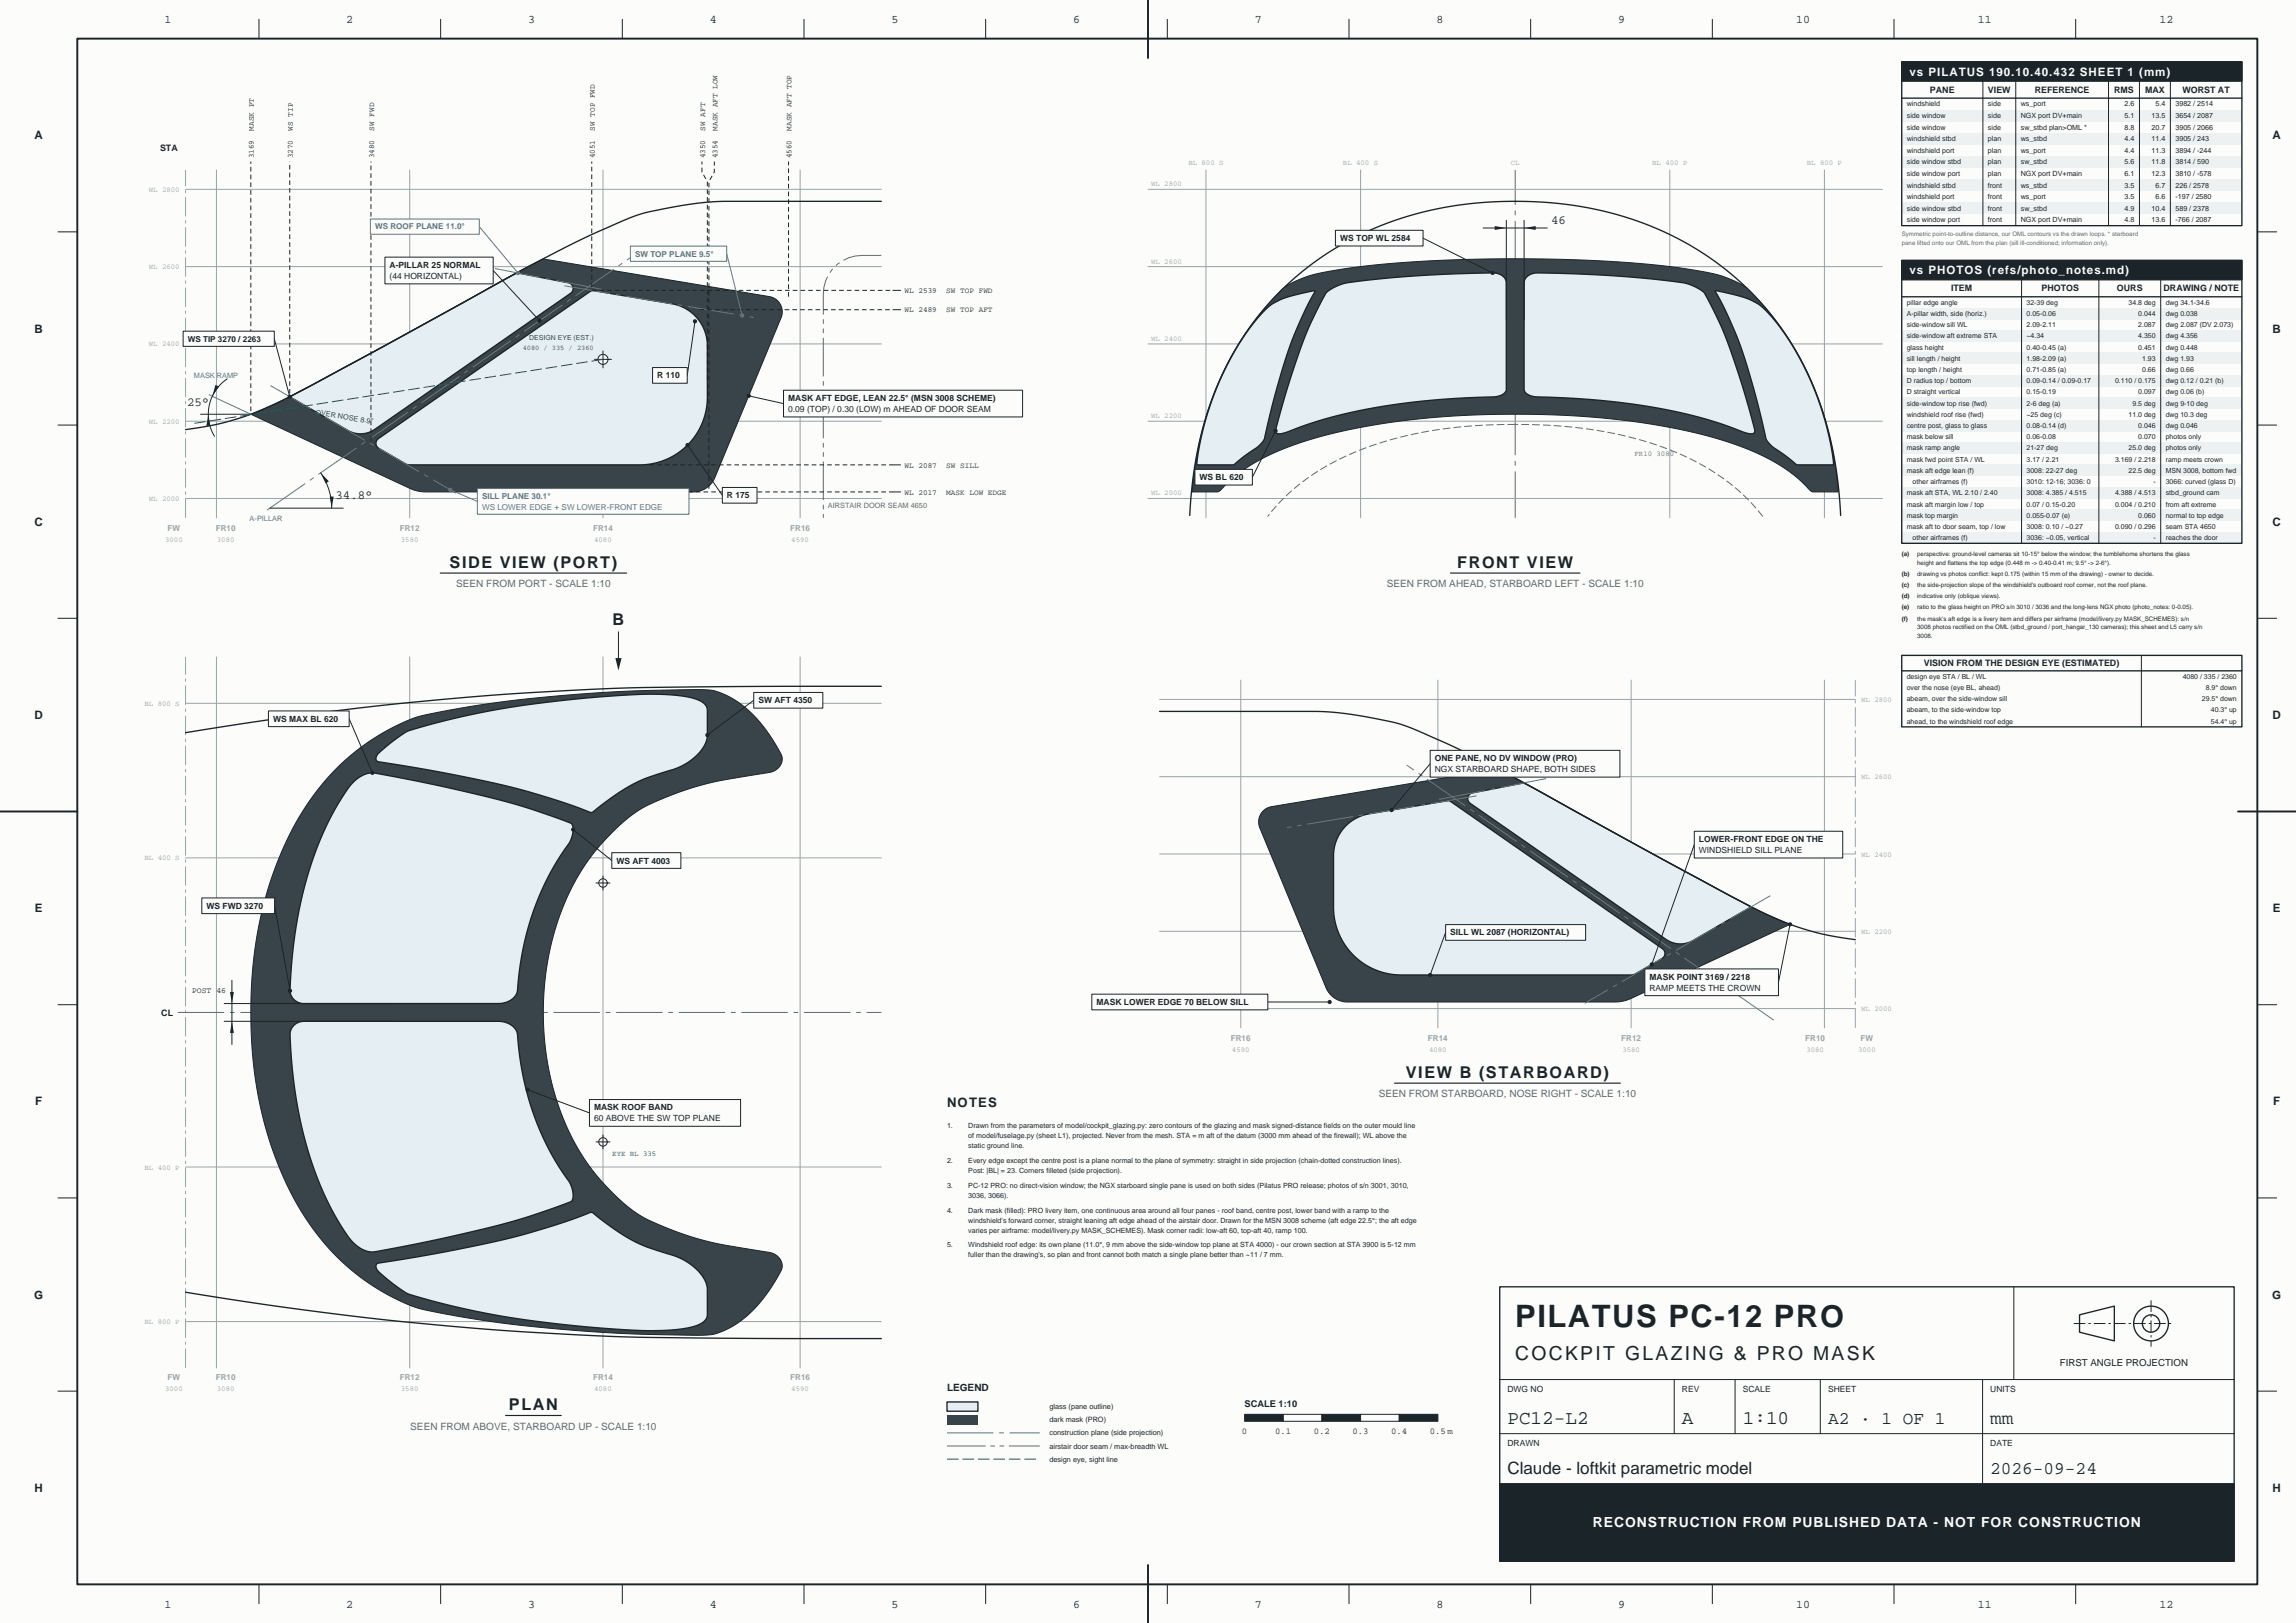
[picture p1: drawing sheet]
<svg xmlns="http://www.w3.org/2000/svg" width="594mm" height="420mm" viewBox="0 0 594 420" stroke-linecap="round" stroke-linejoin="round" font-family="sans-serif">
<defs><g id="words">
<text font-size="8" fill="#1b2429" x="392" y="343.5">PILATUS PC-12 PRO</text>
<g font-size="5" fill="#1b2429">
<text x="392" y="352">COCKPIT GLAZING &amp; PRO MASK</text>
<text x="390" y="368.4">PC12-L2</text>
<text x="435.1" y="368.4">A</text>
<text x="450.9" y="368.4">1:10</text>
<text x="514.9" y="368.4">mm</text>
</g>
<g font-size="4.6" fill="#1b2429">
<text x="472.9" y="368.4">A2 · 1 OF 1</text>
<text x="514.9" y="381.4">2026-09-24</text>
</g>
<text font-size="4.4" fill="#1b2429" x="390" y="381.4">Claude - loftkit parametric model</text>
<g font-size="4.2" fill="#1b2429">
<text x="116.3" y="147">SIDE VIEW (PORT)</text>
<text x="377" y="147">FRONT VIEW</text>
<text x="158.5" y="161.8">B</text>
<text x="363.7" y="279">VIEW B (STARBOARD)</text>
<text x="131.7" y="365">PLAN</text>
</g>
<text font-size="3.6" fill="#fcfcfa" x="412.1" y="395.3">RECONSTRUCTION FROM PUBLISHED DATA - NOT FOR CONSTRUCTION</text>
<text font-size="3.4" fill="#1b2429" x="245" y="286.4">NOTES</text>
<g font-size="3.2" fill="#1b2429">
<text x="401.3" y="58">46</text>
<text x="48.4" y="105">25°</text>
<text x="86.8" y="129.1">34.8°</text>
</g>
<g font-size="3" fill="#1b2429">
<text x="42.6" y="6">1</text>
<text x="89.6" y="6">2</text>
<text x="136.6" y="6">3</text>
<text x="183.6" y="6">4</text>
<text x="230.6" y="6">5</text>
<text x="277.6" y="6">6</text>
<text x="324.6" y="6">7</text>
<text x="371.6" y="6">8</text>
<text x="418.6" y="6">9</text>
<text x="464.7" y="6">10</text>
<text x="511.7" y="6">11</text>
<text x="558.7" y="6">12</text>
<text x="8.9" y="36">A</text>
<text x="587.9" y="36">A</text>
<text x="8.9" y="86">B</text>
<text x="587.9" y="86">B</text>
<text x="8.9" y="136">C</text>
<text x="587.9" y="136">C</text>
<text x="8.9" y="186">D</text>
<text x="587.9" y="186">D</text>
<text x="9" y="236">E</text>
<text x="588" y="236">E</text>
<text x="9.1" y="286">F</text>
<text x="588.1" y="286">F</text>
<text x="8.8" y="336">G</text>
<text x="587.8" y="336">G</text>
<text x="8.9" y="386">H</text>
<text x="587.9" y="386">H</text>
<text x="42.6" y="416">1</text>
<text x="89.6" y="416">2</text>
<text x="136.6" y="416">3</text>
<text x="183.6" y="416">4</text>
<text x="230.6" y="416">5</text>
<text x="277.6" y="416">6</text>
<text x="324.6" y="416">7</text>
<text x="371.6" y="416">8</text>
<text x="418.6" y="416">9</text>
<text x="464.7" y="416">10</text>
<text x="511.7" y="416">11</text>
<text x="558.7" y="416">12</text>
</g>
<g font-size="3" fill="#fcfcfa">
<text x="494" y="19.5">vs PILATUS 190.10.40.432 SHEET 1 (mm)</text>
<text x="494" y="70.9">vs PHOTOS (refs/photo_notes.md)</text>
</g>
<g font-size="2.6" fill="#5d6b73">
<text x="118" y="152">SEEN FROM PORT - SCALE 1:10</text>
<text x="358.8" y="152">SEEN FROM AHEAD, STARBOARD LEFT - SCALE 1:10</text>
<text x="356.7" y="284">SEEN FROM STARBOARD, NOSE RIGHT - SCALE 1:10</text>
<text x="106.1" y="370">SEEN FROM ABOVE, STARBOARD UP - SCALE 1:10</text>
</g>
<text font-size="2.6" fill="#1b2429" x="245" y="360">LEGEND</text>
<text font-size="2.5" fill="#1b2429" x="532.9" y="353.5">FIRST ANGLE PROJECTION</text>
<text font-size="2.4" fill="#1b2429" x="322" y="364.2">SCALE 1:10</text>
<g font-size="2.3" fill="#1b2429">
<text x="499.3" y="24">PANE</text>
<text x="514.3" y="24">VIEW</text>
<text x="526.4" y="24">REFERENCE</text>
<text x="546.9" y="24">RMS</text>
<text x="554.9" y="24">MAX</text>
<text x="564.6" y="24">WORST AT</text>
<text x="41.4" y="39">STA</text>
<text x="504.8" y="75.4">ITEM</text>
<text x="528.1" y="75.4">PHOTOS</text>
<text x="547.7" y="75.4">OURS</text>
<text x="559.7" y="75.4">DRAWING / NOTE</text>
<text x="497.7" y="172.4">VISION FROM THE DESIGN EYE (ESTIMATED)</text>
<text x="41.7" y="262.8">CL</text>
<text x="321.3" y="371.2">0</text>
<text x="329.9" y="371.2">0.1</text>
<text x="339.9" y="371.2">0.2</text>
<text x="349.9" y="371.2">0.3</text>
<text x="359.9" y="371.2">0.4</text>
<text x="369.9" y="371.2">0.5 m</text>
</g>
<g font-size="2.2" fill="#1b2429">
<text x="346.7" y="62.4">WS TOP WL 2584</text>
<text x="100.8" y="69.3">A-PILLAR 25 NORMAL</text>
<text x="100.8" y="72.2">(44 HORIZONTAL)</text>
<text x="170" y="97.9">R 110</text>
<text x="203.9" y="103.8">MASK AFT EDGE, LEAN 22.5° (MSN 3008 SCHEME)</text>
<text x="203.9" y="106.6">0.09 (TOP) / 0.30 (LOW) m AHEAD OF DOOR SEAM</text>
<text x="310.3" y="124.3">WS BL 620</text>
<text x="188.1" y="128.9">R 175</text>
<text x="196.2" y="182">SW AFT 4350</text>
<text x="70.6" y="186.8">WS MAX BL 620</text>
<text x="371.2" y="197">ONE PANE, NO DV WINDOW (PRO)</text>
<text x="371.2" y="199.8">NGX STARBOARD SHAPE, BOTH SIDES</text>
<text x="439.5" y="217.9">LOWER-FRONT EDGE ON THE</text>
<text x="439.5" y="220.8">WINDSHIELD SILL PLANE</text>
<text x="159.5" y="223.5">WS AFT 4003</text>
<text x="53.4" y="235.2">WS FWD 3270</text>
<text x="375.2" y="242.1">SILL WL 2087 (HORIZONTAL)</text>
<text x="426.7" y="253.5">MASK POINT 3169 / 2218</text>
<text x="426.7" y="256.4">RAMP MEETS THE CROWN</text>
<text x="283.7" y="260.1">MASK LOWER EDGE 70 BELOW SILL</text>
<text x="153.7" y="287.3">MASK ROOF BAND</text>
<text x="153.7" y="290.2">60 ABOVE THE SW TOP PLANE</text>
<text x="390" y="360.2">DWG NO</text>
<text x="435.1" y="360.2">REV</text>
<text x="450.9" y="360.2">SCALE</text>
<text x="472.9" y="360.2">SHEET</text>
<text x="514.9" y="360.2">UNITS</text>
<text x="390" y="374.2">DRAWN</text>
<text x="514.9" y="374.2">DATE</text>
</g>
<g font-size="2.1" fill="#4f7c8a">
<text x="97" y="59.4">WS ROOF PLANE 11.0°</text>
<text x="164.3" y="66.4">SW TOP PLANE 9.5°</text>
<text x="124.7" y="129.1">SILL PLANE 30.1°</text>
<text x="124.7" y="131.9">WS LOWER EDGE + SW LOWER-FRONT EDGE</text>
</g>
<g font-size="2.1" fill="#1b2429">
<text x="48.6" y="88.4">WS TIP 3270 / 2263</text>
<text x="49.7" y="257">POST 46</text>
</g>
<g font-size="2.1" fill="#97a3ab">
<text x="43.4" y="137.4">FW</text>
<text x="55.8" y="137.4">FR10</text>
<text x="103.4" y="137.4">FR12</text>
<text x="153.4" y="137.4">FR14</text>
<text x="204.4" y="137.4">FR16</text>
<text x="318.4" y="269.4">FR16</text>
<text x="369.4" y="269.4">FR14</text>
<text x="419.4" y="269.4">FR12</text>
<text x="467" y="269.4">FR10</text>
<text x="481.4" y="269.4">FW</text>
<text x="43.4" y="357.2">FW</text>
<text x="55.8" y="357.2">FR10</text>
<text x="103.4" y="357.2">FR12</text>
<text x="153.4" y="357.2">FR14</text>
<text x="204.4" y="357.2">FR16</text>
</g>
<g font-size="2" fill="#1b2429">
<text x="65.7" y="33.8" transform="rotate(-90 65.7 33.8)">MASK PT</text>
<text x="75.8" y="33.8" transform="rotate(-90 75.8 33.8)">WS TIP</text>
<text x="96.8" y="33.8" transform="rotate(-90 96.8 33.8)">SW FWD</text>
<text x="153.9" y="33.8" transform="rotate(-90 153.9 33.8)">SW TOP FWD</text>
<text x="182.4" y="33.8" transform="rotate(-90 182.4 33.8)">SW AFT</text>
<text x="185.6" y="33.8" transform="rotate(-90 185.6 33.8)">MASK AFT LOW</text>
<text x="204.8" y="33.8" transform="rotate(-90 204.8 33.8)">MASK AFT TOP</text>
<text x="65.7" y="41" transform="rotate(-90 65.7 41)">3169</text>
<text x="75.8" y="41" transform="rotate(-90 75.8 41)">3270</text>
<text x="96.8" y="41" transform="rotate(-90 96.8 41)">3480</text>
<text x="153.9" y="41" transform="rotate(-90 153.9 41)">4051</text>
<text x="182.4" y="41" transform="rotate(-90 182.4 41)">4350</text>
<text x="185.6" y="41" transform="rotate(-90 185.6 41)">4354</text>
<text x="204.8" y="41" transform="rotate(-90 204.8 41)">4560</text>
<text x="234" y="75.8">WL 2539</text>
<text x="244.8" y="75.8">SW TOP FWD</text>
<text x="234" y="80.8">WL 2489</text>
<text x="244.8" y="80.8">SW TOP AFT</text>
<text x="234" y="121">WL 2087</text>
<text x="244.8" y="121">SW SILL</text>
<text x="234" y="128">WL 2017</text>
<text x="244.8" y="128">MASK LOW EDGE</text>
</g>
<g font-size="1.9" fill="#97a3ab">
<text x="307.4" y="42.8">BL 800 S</text>
<text x="347.4" y="42.8">BL 400 S</text>
<text x="390.9" y="42.8">CL</text>
<text x="427.4" y="42.8">BL 400 P</text>
<text x="467.4" y="42.8">BL 800 P</text>
<text x="38.5" y="49.7">WL 2800</text>
<text x="297.8" y="48.2">WL 2800</text>
<text x="38.5" y="69.7">WL 2600</text>
<text x="297.8" y="68.2">WL 2600</text>
<text x="38.5" y="89.7">WL 2400</text>
<text x="297.8" y="88.2">WL 2400</text>
<text x="38.5" y="109.7">WL 2200</text>
<text x="297.8" y="108.2">WL 2200</text>
<text x="38.5" y="129.7">WL 2000</text>
<text x="297.8" y="128.2">WL 2000</text>
<text x="42.7" y="140.3">3000</text>
<text x="56.1" y="140.3">3080</text>
<text x="103.7" y="140.3">3580</text>
<text x="153.7" y="140.3">4080</text>
<text x="204.7" y="140.3">4590</text>
<text x="37.4" y="182.7">BL 800 S</text>
<text x="481.5" y="181.7">WL 2800</text>
<text x="481.5" y="201.7">WL 2600</text>
<text x="481.5" y="221.7">WL 2400</text>
<text x="37.4" y="222.7">BL 400 S</text>
<text x="481.5" y="241.7">WL 2200</text>
<text x="481.5" y="261.7">WL 2000</text>
<text x="318.7" y="272.3">4590</text>
<text x="369.7" y="272.3">4080</text>
<text x="419.7" y="272.3">3580</text>
<text x="467.3" y="272.3">3080</text>
<text x="480.7" y="272.3">3000</text>
<text x="37.4" y="302.7">BL 400 P</text>
<text x="37.4" y="342.7">BL 800 P</text>
<text x="42.7" y="360">3000</text>
<text x="56.1" y="360">3080</text>
<text x="103.7" y="360">3580</text>
<text x="153.7" y="360">4080</text>
<text x="204.7" y="360">4590</text>
</g>
<g font-size="1.9" fill="#4f7c8a">
<text x="50.2" y="97.7">MASK RAMP</text>
<text x="64.6" y="134.7">A-PILLAR</text>
</g>
<g font-size="1.9" fill="#0e6e62">
<text x="81.5" y="107.3" transform="rotate(9 81.5 107.3)">OVER NOSE 8.9°</text>
<text x="158.4" y="299.1">EYE BL 335</text>
</g>
<g font-size="1.9" fill="#5d6b73">
<text x="422.9" y="118">FR10 3080</text>
<text x="214.2" y="131.5">AIRSTAIR DOOR SEAM 4650</text>
</g>
<g font-size="1.9" fill="#1b2429">
<text x="271.5" y="364.7">glass (pane outline)</text>
<text x="271.5" y="368.1">dark mask (PRO)</text>
<text x="271.5" y="371.5">construction plane (side projection)</text>
<text x="271.5" y="374.9">airstair door seam / max-breadth WL</text>
<text x="271.5" y="378.3">design eye, sight line</text>
</g>
<g font-size="1.8" fill="#1b2429">
<text x="493.3" y="27.5">windshield</text>
<text x="514.3" y="27.5">side</text>
<text x="522.8" y="27.5">ws_port</text>
<text x="549.6" y="27.5">2.6</text>
<text x="557.6" y="27.5">5.4</text>
<text x="562.8" y="27.5">3982 / 2514</text>
<text x="493.3" y="30.5">side window</text>
<text x="493.3" y="33.5">side window</text>
<text x="514.3" y="30.5">side</text>
<text x="514.3" y="33.5">side</text>
<text x="522.8" y="30.5">NGX port DV+main</text>
<text x="522.8" y="33.5">sw_stbd plan&gt;OML *</text>
<text x="549.6" y="30.5">5.1</text>
<text x="549.6" y="33.5">8.8</text>
<text x="556.6" y="30.5">13.5</text>
<text x="556.6" y="33.5">20.7</text>
<text x="562.8" y="30.5">3654 / 2087</text>
<text x="562.8" y="33.5">3905 / 2066</text>
<text x="493.3" y="36.5">windshield stbd</text>
<text x="493.3" y="39.5">windshield port</text>
<text x="514.3" y="36.5">plan</text>
<text x="514.3" y="39.5">plan</text>
<text x="522.8" y="36.5">ws_stbd</text>
<text x="522.8" y="39.5">ws_port</text>
<text x="549.6" y="36.5">4.4</text>
<text x="549.6" y="39.5">4.4</text>
<text x="556.6" y="36.5">11.4</text>
<text x="556.6" y="39.5">11.3</text>
<text x="562.8" y="36.5">3905 / 243</text>
<text x="562.8" y="39.5">3894 / -244</text>
<text x="493.3" y="42.5">side window stbd</text>
<text x="493.3" y="45.5">side window port</text>
<text x="514.3" y="42.5">plan</text>
<text x="514.3" y="45.5">plan</text>
<text x="522.8" y="42.5">sw_stbd</text>
<text x="522.8" y="45.5">NGX port DV+main</text>
<text x="549.6" y="42.5">5.6</text>
<text x="549.6" y="45.5">6.1</text>
<text x="556.6" y="42.5">11.8</text>
<text x="556.6" y="45.5">12.3</text>
<text x="562.8" y="42.5">3814 / 590</text>
<text x="562.8" y="45.5">3810 / -578</text>
<text x="493.3" y="48.5">windshield stbd</text>
<text x="493.3" y="51.5">windshield port</text>
<text x="514.3" y="48.5">front</text>
<text x="514.3" y="51.5">front</text>
<text x="522.8" y="48.5">ws_stbd</text>
<text x="522.8" y="51.5">ws_port</text>
<text x="549.6" y="48.5">3.5</text>
<text x="549.6" y="51.5">3.5</text>
<text x="557.6" y="48.5">6.7</text>
<text x="557.6" y="51.5">6.6</text>
<text x="562.8" y="48.5">226 / 2578</text>
<text x="562.8" y="51.5">-197 / 2580</text>
<text x="493.3" y="54.5">side window stbd</text>
<text x="493.3" y="57.5">side window port</text>
<text x="514.3" y="54.5">front</text>
<text x="514.3" y="57.5">front</text>
<text x="522.8" y="54.5">sw_stbd</text>
<text x="522.8" y="57.5">NGX port DV+main</text>
<text x="549.6" y="54.5">4.9</text>
<text x="549.6" y="57.5">4.8</text>
<text x="556.6" y="54.5">10.4</text>
<text x="556.6" y="57.5">13.6</text>
<text x="562.8" y="54.5">589 / 2378</text>
<text x="562.8" y="57.5">-766 / 2087</text>
<text x="493.3" y="78.9">pillar edge angle</text>
<text x="493.3" y="81.8">A-pillar width, side (horiz.)</text>
<text x="524.3" y="78.9">32-39 deg</text>
<text x="524.3" y="81.8">0.05-0.06</text>
<text x="550.7" y="78.9">34.8 deg</text>
<text x="553.2" y="81.8">0.044</text>
<text x="560.3" y="78.9">dwg 34.1-34.6</text>
<text x="560.3" y="81.8">dwg 0.038</text>
<text x="493.3" y="84.7">side-window sill WL</text>
<text x="493.3" y="87.6">side-window aft extreme STA</text>
<text x="524.3" y="84.7">2.09-2.11</text>
<text x="524.3" y="87.6">~4.34</text>
<text x="553.2" y="84.7">2.087</text>
<text x="553.2" y="87.6">4.350</text>
<text x="560.3" y="84.7">dwg 2.087 (DV 2.073)</text>
<text x="560.3" y="87.6">dwg 4.356</text>
<text x="493.3" y="90.5">glass height</text>
<text x="493.3" y="93.4">sill length / height</text>
<text x="524.3" y="90.5">0.40-0.45 (a)</text>
<text x="524.3" y="93.4">1.98-2.09 (a)</text>
<text x="553.2" y="90.5">0.451</text>
<text x="554.2" y="93.4">1.93</text>
<text x="560.3" y="90.5">dwg 0.448</text>
<text x="560.3" y="93.4">dwg 1.93</text>
<text x="493.3" y="96.3">top length / height</text>
<text x="493.3" y="99.2">D radius top / bottom</text>
<text x="524.3" y="96.3">0.71-0.85 (a)</text>
<text x="524.3" y="99.2">0.09-0.14 / 0.09-0.17</text>
<text x="547.2" y="99.2">0.110 / 0.175</text>
<text x="554.2" y="96.3">0.66</text>
<text x="560.3" y="96.3">dwg 0.66</text>
<text x="560.3" y="99.2">dwg 0.12 / 0.21 (b)</text>
<text x="493.3" y="102.1">D straight vertical</text>
<text x="493.3" y="105">side-window top rise (fwd)</text>
<text x="493.3" y="107.9">windshield roof rise (fwd)</text>
<text x="524.3" y="102.1">0.15-0.19</text>
<text x="524.3" y="105">2-6 deg (a)</text>
<text x="524.3" y="107.9">~25 deg (c)</text>
<text x="550.7" y="107.9">11.0 deg</text>
<text x="551.7" y="105">9.5 deg</text>
<text x="553.2" y="102.1">0.097</text>
<text x="560.3" y="102.1">dwg 0.06 (b)</text>
<text x="560.3" y="105">dwg 9-10 deg</text>
<text x="560.3" y="107.9">dwg 10.3 deg</text>
<text x="493.3" y="110.8">centre post, glass to glass</text>
<text x="493.3" y="113.7">mask below sill</text>
<text x="524.3" y="110.8">0.08-0.14 (d)</text>
<text x="524.3" y="113.7">0.06-0.08</text>
<text x="553.2" y="110.8">0.046</text>
<text x="553.2" y="113.7">0.070</text>
<text x="560.3" y="110.8">dwg 0.046</text>
<text x="560.3" y="113.7">photos only</text>
<text x="493.3" y="116.6">mask ramp angle</text>
<text x="493.3" y="119.5">mask fwd point STA / WL</text>
<text x="524.3" y="116.6">21-27 deg</text>
<text x="524.3" y="119.5">3.17 / 2.21</text>
<text x="547.2" y="119.5">3.169 / 2.218</text>
<text x="550.7" y="116.6">25.0 deg</text>
<text x="560.3" y="116.6">photos only</text>
<text x="560.3" y="119.5">ramp meets crown</text>
<text x="493.3" y="122.4">mask aft edge lean (f)</text>
<text x="494.8" y="125.3">other airframes (f)</text>
<text x="524.3" y="122.4">3008: 22-27 deg</text>
<text x="524.3" y="125.3">3010: 12-16; 3036: 0</text>
<text x="550.7" y="122.4">22.5 deg</text>
<text x="557.1" y="125.3">-</text>
<text x="560.3" y="122.4">MSN 3008, bottom fwd</text>
<text x="560.3" y="125.3">3066: curved (glass D)</text>
<text x="493.3" y="128.2">mask aft STA, WL 2.10 / 2.40</text>
<text x="493.3" y="131.1">mask aft margin low / top</text>
<text x="524.3" y="128.2">3008: 4.385 / 4.515</text>
<text x="524.3" y="131.1">0.07 / 0.15-0.20</text>
<text x="547.2" y="128.2">4.388 / 4.513</text>
<text x="547.2" y="131.1">0.004 / 0.210</text>
<text x="560.3" y="128.2">stbd_ground cam</text>
<text x="560.3" y="131.1">from aft extreme</text>
<text x="493.3" y="134">mask top margin</text>
<text x="493.3" y="136.9">mask aft to door seam, top / low</text>
<text x="524.3" y="134">0.055-0.07 (e)</text>
<text x="524.3" y="136.9">3008: 0.10 / ~0.27</text>
<text x="547.2" y="136.9">0.090 / 0.296</text>
<text x="553.2" y="134">0.060</text>
<text x="560.3" y="134">normal to top edge</text>
<text x="560.3" y="136.9">seam STA 4650</text>
<text x="494.8" y="139.8">other airframes (f)</text>
<text x="524.3" y="139.8">3036: ~0.05, vertical</text>
<text x="557.1" y="139.8">-</text>
<text x="560.3" y="139.8">reaches the door</text>
<text x="493.3" y="175.7">design eye STA / BL / WL</text>
<text x="493.3" y="178.6">over the nose (eye BL, ahead)</text>
<text x="564.7" y="175.7">4080 / 335 / 2360</text>
<text x="570.7" y="178.6">8.9° down</text>
<text x="493.3" y="181.5">abeam, over the side-window sill</text>
<text x="493.3" y="184.4">abeam, to the side-window top</text>
<text x="569.7" y="181.5">29.5° down</text>
<text x="572" y="184.4">40.3° up</text>
<text x="493.3" y="187.3">ahead, to the windshield roof edge</text>
<text x="572" y="187.3">54.4° up</text>
<text x="245" y="292">1.</text>
<text x="250.5" y="292">Drawn from the parameters of model/cockpit_glazing.py: zero contours of the glazing and mask signed-distance fields on the outer mould line</text>
<text x="250.5" y="294.6">of model/fuselage.py (sheet L1), projected. Never from the mesh. STA = m aft of the datum (3000 mm ahead of the firewall); WL above the</text>
<text x="250.5" y="297.2">static ground line.</text>
<text x="245" y="301">2.</text>
<text x="250.5" y="301">Every edge except the centre post is a plane normal to the plane of symmetry: straight in side projection (chain-dotted construction lines).</text>
<text x="250.5" y="303.6">Post: |BL| = 23. Corners filleted (side projection).</text>
<text x="245" y="307.4">3.</text>
<text x="250.5" y="307.4">PC-12 PRO: no direct-vision window; the NGX starboard single pane is used on both sides (Pilatus PRO release; photos of s/n 3001, 3010,</text>
<text x="250.5" y="310">3036, 3066).</text>
<text x="245" y="313.8">4.</text>
<text x="250.5" y="313.8">Dark mask (filled): PRO livery item, one continuous area around all four panes - roof band, centre post, lower band with a ramp to the</text>
<text x="250.5" y="316.4">windshield's forward corner, straight leaning aft edge ahead of the airstair door. Drawn for the MSN 3008 scheme (aft edge 22.5°; the aft edge</text>
<text x="245" y="322.8">5.</text>
<text x="250.5" y="319">varies per airframe: model/livery.py MASK_SCHEMES). Mask corner radii: low-aft 60, top-aft 40, ramp 100.</text>
<text x="250.5" y="322.8">Windshield roof edge: its own plane (11.0°, 9 mm above the side-window top plane at STA 4000) - our crown section at STA 3900 is 5-12 mm</text>
<text x="250.5" y="325.4">fuller than the drawing's, so plan and front cannot both match a single plane better than ~11 / 7 mm.</text>
</g>
<g font-size="1.8" fill="#0e6e62">
<text x="136.9" y="88">DESIGN EYE (EST.)</text>
<text x="135.2" y="90.6">4080 / 335 / 2360</text>
</g>
<g font-size="1.6" fill="#5d6b73">
<text x="492" y="61.2">Symmetric point-to-outline distance, our OML contours vs the drawn loops. * starboard</text>
<text x="492" y="63.4">pane lifted onto our OML from the plan (sill ill-conditioned; information only).</text>
</g>
<g font-size="1.6" fill="#1b2429">
<text x="492" y="143.8">(a)</text>
<text x="496" y="143.8">perspective: ground-level cameras sit 10-15° below the window; the tumblehome shortens the glass</text>
<text x="492" y="149">(b)</text>
<text x="496" y="146.1">height and flattens the top edge (0.448 m -&gt; 0.40-0.41 m; 9.5° -&gt; 2-6°).</text>
<text x="496" y="149">drawing vs photos conflict: kept 0.175 (within 15 mm of the drawing) - owner to decide.</text>
<text x="492" y="151.9">(c)</text>
<text x="492" y="154.8">(d)</text>
<text x="496" y="151.9">the side-projection slope of the windshield's outboard roof corner, not the roof plane.</text>
<text x="496" y="154.8">indicative only (oblique views).</text>
<text x="492" y="157.7">(e)</text>
<text x="492" y="160.6">(f)</text>
<text x="496" y="157.7">ratio to the glass height on PRO s/n 3010 / 3036 and the long-lens NGX photo (photo_notes: 0-0.05).</text>
<text x="496" y="160.6">the mask's aft edge is a livery item and differs per airframe (model/livery.py MASK_SCHEMES): s/n</text>
<text x="496" y="162.9">3008 photos rectified on the OML (stbd_ground / port_hangar_130 cameras); this sheet and L5 carry s/n</text>
<text x="496" y="165.2">3008.</text>
</g>
</g></defs>
<path d="M0 0h594v420h-594z" fill-rule="evenodd" fill="#fcfcfa"/>
<path d="M20 10h564v400h-564zM297 0v15M0 210h20M579 210h15M297 405v15" fill="none" stroke="#1b2429" stroke-width=".5"/>
<g fill="none" stroke="#1b2429" stroke-width=".26">
<path d="M67 5v5M114 5v5M161 5v5M208 5v5M255 5v5M302 5v5M349 5v5M396 5v5M443 5v5M490 5v5M537 5v5M15 60h5"/>
<path d="M584 60h5M15 110h5M584 110h5M15 160h5M584 160h5M15 210h5M584 210h5M15 260h5M584 260h5M15 310h5M584 310h5M521 333v24"/>
<path d="M15 360h5M388 357h190M433.1 357v14M448.9 357v14M470.9 357v14M512.9 357v27M584 360h5M388 371h190M388 384h190M67 410v5M114 410v5M161 410v5"/>
<path d="M208 410v5M255 410v5M302 410v5M349 410v5M396 410v5M443 410v5M490 410v5M537 410v5"/>
</g>
<g fill="none" stroke="#1b2429" stroke-width=".35">
<path d="M388 333h190v71h-190zM538 340.2l9-2.2v9l-9-2.3z"/>
<circle cx="556.5" cy="342.5" r="4.5"/>
<circle cx="556.5" cy="342.5" r="2.25"/>
</g>
<path d="M556.5 336.5v12M536.5 342.5h26" fill="none" stroke="#1b2429" stroke-width=".26" stroke-dasharray="3 .8 .6 .8" stroke-linecap="butt"/>
<path d="M388 384h190v20h-190z" fill-rule="evenodd" fill="#1b2429" stroke="#1b2429" stroke-width=".35"/>
<path d="M48 134v-90" fill="none" stroke="#97a3ab" stroke-width=".26" stroke-dasharray="5 1 .8 1" stroke-linecap="butt"/>
<path d="M48 49h180M56 44v90M106 44v90M156 44v90M207 44v90M48 69h180M48 89h180M48 109h180M48 129h180" fill="none" stroke="#97a3ab" stroke-width=".26"/>
<path d="M228 66.1h-5a10 10 0 0 0-10 10v57.9" fill="none" stroke="#5d6b73" stroke-width=".26" stroke-dasharray="10 1.2 1.2 1.2 1.2 1.2" stroke-linecap="butt"/>
<path d="M64.9 107.2l6.8-2.9 8.4-4.3 60.4-33 58.5 9.7 1.5 .6 1 .9 .6 .9 .2 1 .1 1.1-.3 .9-17.2 41.7a6 6 0 0 1-5.5 3.5h-69.2l-1.7-.1-2.5-.8z" fill-rule="evenodd" fill="#39434a"/>
<path d="M97.8 113.6l53.7-37.4a3.6 3.6 0 0 1 4-.7l18.3 3.1 1.8 .5 2 .9 1.8 1.3 1.4 1.6 1.1 1.8 .8 2.1 .3 2.2v14.2l-.3 3-.9 3-1.6 3.1-2 2.5-2.6 2.3-2.2 1.3-2.2 .9-2.4 .7-2.5 .3h-60.3l-1-.2-6.9-4a1.5 1.5 0 0 1-.3-2.5z" fill-rule="evenodd" fill="#e4eef3"/>
<path d="M97.8 113.6l53.7-37.4a3.6 3.6 0 0 1 4-.7l18.3 3.1 1.8 .5 2 .9 1.8 1.3 1.4 1.6 1.1 1.8 .8 2.1 .3 2.2v14.2l-.3 3-.9 3-1.6 3.1-2 2.5-2.6 2.3-2.2 1.3-2.2 .9-2.4 .7-2.5 .3h-60.3l-1-.2-6.9-4a1.5 1.5 0 0 1-.3-2.5z" fill="none" stroke="#1b2429" stroke-width=".35"/>
<path d="M75.1 102.7l58.7-32 13.4 2.5 .6 .4 .4 .6a1.89 1.89 0 0 1-1.4 2.2l-49.9 34.7-1.4 .8-1.2 .3-1.4 .1-2.4-.6z" fill-rule="evenodd" fill="#e4eef3"/>
<path d="M228 52.1l-42.8 .1-4.3 .3-4.8 .7-8.2 1.6-2.6 .7-3.6 1.4-8.6 3.8-11.2 5.6-9.6 5.1-36.4 20.1-16.1 8.6-8.2 4.2-6.4 2.8-5.4 1.8-5 1.2-6.8 1.1M75.1 102.7l58.7-32 13.4 2.5 .6 .4 .4 .6a1.89 1.89 0 0 1-1.4 2.2l-49.9 34.7-1.4 .8-1.2 .3-1.4 .1-2.4-.6z" fill="none" stroke="#1b2429" stroke-width=".35"/>
<path d="M231 75.1h2M231 80.1h2M64.9 107.2l6.8-2.9 8.4-4.3 60.4-33 58.5 9.7 1.5 .6 1 .9 .6 .9 .2 1 .1 1.1-.3 .9-17.2 41.7a6 6 0 0 1-5.5 3.5h-69.2l-1.7-.1-2.5-.8zM69.8 131.5h19M83 122.4a16 16 0 0 1 2.8 9.1M231 120.3h2M231 127.3h2" fill="none" stroke="#1b2429" stroke-width=".26"/>
<path d="M128 69.5l28 5.4M146 74l49 8.2M70 99.8l48 27.8M69.1 132l95-66" fill="none" stroke="#4f7c8a" stroke-width=".26" stroke-dasharray="12 1.5 1.2 1.5" stroke-linecap="butt"/>
<path d="M153.1 74.3v-32.5M153.1 75.1h77.9M204 76.8v-35M181 80.1h50M183 98.2v-51.2l-1.4-2.5v-2.7M64.9 106.4v-64.6M75 101.9v-60.1M96 114v-72.2M168 120.3h63M178 127.3h53M183.4 126.5v-79.5l1.4-2.5v-2.7" fill="none" stroke="#1b2429" stroke-width=".26" stroke-dasharray="1.2 .8" stroke-linecap="butt"/>
<g fill="#1b2429">
<path d="M83 122.4l2.1 2.1-.8 .6z"/>
<path d="M85.3 128.5h1l-.5 3z"/>
</g>
<path d="M58.8 98.1a11 11 0 0 0-3.3 14.8M51.9 107.2h13" fill="none" stroke="#1b2429" stroke-width=".26"/>
<path d="M64.9 107.2l-11.8-5.5" fill="none" stroke="#4f7c8a" stroke-width=".26" stroke-dasharray="12 1.5 1.2 1.5" stroke-linecap="butt"/>
<g fill="#1b2429">
<path d="M53.9 107.2l.5 3h-1z"/>
<path d="M55.7 99.6l.9 .4-1.7 2.5z"/>
</g>
<path d="M71 87.7l4 15" fill="none" stroke="#1b2429" stroke-width=".26"/>
<circle cx="75" cy="102.7" r=".55" fill="#1b2429"/>
<path d="M47.4 85.7h23.6v3.9h-23.6z" fill-rule="evenodd" fill="#fcfcfa" stroke="#1b2429" stroke-width=".26"/>
<path d="M177.9 115.2l9 13" fill="none" stroke="#1b2429" stroke-width=".26"/>
<circle cx="177.9" cy="115.2" r=".55" fill="#1b2429"/>
<path d="M186.9 126.1h8.9v4.1h-8.9z" fill-rule="evenodd" fill="#fcfcfa" stroke="#1b2429" stroke-width=".26"/>
<path d="M179.8 83.1l-2 14" fill="none" stroke="#1b2429" stroke-width=".26"/>
<circle cx="179.8" cy="83.1" r=".55" fill="#1b2429"/>
<path d="M168.8 95.1h9v4.1h-9z" fill-rule="evenodd" fill="#fcfcfa" stroke="#1b2429" stroke-width=".26"/>
<path d="M193.7 102.4l9 2" fill="none" stroke="#1b2429" stroke-width=".26"/>
<circle cx="193.7" cy="102.4" r=".55" fill="#1b2429"/>
<path d="M202.7 101h61.9v6.9h-61.9z" fill-rule="evenodd" fill="#fcfcfa" stroke="#1b2429" stroke-width=".26"/>
<path d="M127.6 70l12 13" fill="none" stroke="#1b2429" stroke-width=".26"/>
<circle cx="139.6" cy="83" r=".55" fill="#1b2429"/>
<path d="M99.6 66.5h28v7h-28z" fill-rule="evenodd" fill="#fcfcfa" stroke="#1b2429" stroke-width=".26"/>
<path d="M116.5 126.8l7 3" fill="none" stroke="#4f7c8a" stroke-width=".26"/>
<circle cx="116.5" cy="126.8" r=".55" fill="#4f7c8a"/>
<path d="M123.5 126.4h54.7v6.7h-54.7z" fill-rule="evenodd" fill="#fcfcfa" stroke="#4f7c8a" stroke-width=".26"/>
<path d="M188 65.7l4 16" fill="none" stroke="#4f7c8a" stroke-width=".26"/>
<circle cx="192" cy="81.7" r=".55" fill="#4f7c8a"/>
<path d="M163.1 63.7h24.9v3.9h-24.9z" fill-rule="evenodd" fill="#fcfcfa" stroke="#4f7c8a" stroke-width=".26"/>
<path d="M124 58.6l10 12" fill="none" stroke="#4f7c8a" stroke-width=".26"/>
<circle cx="134" cy="70.6" r=".55" fill="#4f7c8a"/>
<path d="M95.8 56.7h28.2v3.9h-28.2z" fill-rule="evenodd" fill="#fcfcfa" stroke="#4f7c8a" stroke-width=".26"/>
<circle cx="156" cy="93" r="1.3" fill="#fcfcfa" stroke="#1b2429" stroke-width=".26"/>
<path d="M153.8 93h4.4M156 90.8v4.4" fill="none" stroke="#1b2429" stroke-width=".26"/>
<path d="M156 93l-106 16.6" fill="none" stroke="#0e6e62" stroke-width=".26" stroke-dasharray="3 1" stroke-linecap="butt"/>
<path d="M480 266v-90" fill="none" stroke="#97a3ab" stroke-width=".26" stroke-dasharray="5 1 .8 1" stroke-linecap="butt"/>
<path d="M321 176v90M372 176v90M422 176v90M472 176v90M300 181h180M300 201h180M300 221h180M300 241h180M300 261h180" fill="none" stroke="#97a3ab" stroke-width=".26"/>
<path d="M326.8 209.9l1-.8 1.2-.4 58.5-9.7 60.4 33 8.4 4.3 6.8 2.9-41.1 19.2-2.5 .8-1.7 .1h-69.4a6 6 0 0 1-5.3-3.7l-17.2-41.5-.3-1.2 .1-1.1 .4-1z" fill-rule="evenodd" fill="#39434a"/>
<path d="M348.3 213.6l2.3-1.7 2.8-1.1 20.3-3.5a2.27 2.27 0 0 1 2.6 .8l52.7 36.6a2.52 2.52 0 0 1 1.7 2.2 3.9 3.9 0 0 1-2.3 2l-5.4 3.2-1 .2h-59.9l-3.3-.4-3.4-1.1-3.6-2.2-3-2.9-2.2-3.6-1.3-3.9-.3-3.2 .1-14.9 .4-1.8 .7-1.8 .9-1.4z" fill-rule="evenodd" fill="#e4eef3"/>
<path d="M348.3 213.6l2.3-1.7 2.8-1.1 20.3-3.5a2.27 2.27 0 0 1 2.6 .8l52.7 36.6a2.52 2.52 0 0 1 1.7 2.2 3.9 3.9 0 0 1-2.3 2l-5.4 3.2-1 .2h-59.9l-3.3-.4-3.4-1.1-3.6-2.2-3-2.9-2.2-3.6-1.3-3.9-.3-3.2 .1-14.9 .4-1.8 .7-1.8 .9-1.4z" fill="none" stroke="#1b2429" stroke-width=".35"/>
<path d="M380.2 205.6l.8-.4 13.2-2.5 58.8 32-15.7 9-2.4 .6-2.4-.4-1.4-.8-49.7-34.5a2.27 2.27 0 0 1-1.7-2.1z" fill-rule="evenodd" fill="#e4eef3"/>
<path d="M300 184.1l43 .1 9.1 1.1 8 1.5 2.6 .7 3.8 1.5 8.4 3.7 11 5.5 9.6 5 36.6 20.3 15.9 8.5 8.4 4.3 6.4 2.8 5.4 1.8 5 1.2 6.8 1.1M380.2 205.6l.8-.4 13.2-2.5 58.8 32-15.7 9-2.4 .6-2.4-.4-1.4-.8-49.7-34.5a2.27 2.27 0 0 1-1.7-2.1z" fill="none" stroke="#1b2429" stroke-width=".35"/>
<path d="M326.8 209.9l1-.8 1.2-.4 58.5-9.7 60.4 33 8.4 4.3 6.8 2.9-41.1 19.2-2.5 .8-1.7 .1h-69.4a6 6 0 0 1-5.3-3.7l-17.2-41.5-.3-1.2 .1-1.1 .4-1zM374 241.3l-4 11" fill="none" stroke="#1b2429" stroke-width=".26"/>
<path d="M382 206l-49 8.2M400 201.5l-28 5.4M458 231.8l-48 27.8M458.9 264l-95-66" fill="none" stroke="#4f7c8a" stroke-width=".26" stroke-dasharray="12 1.5 1.2 1.5" stroke-linecap="butt"/>
<circle cx="370" cy="252.3" r=".55" fill="#1b2429"/>
<path d="M374 239.3h36.2v4h-36.2z" fill-rule="evenodd" fill="#fcfcfa" stroke="#1b2429" stroke-width=".26"/>
<path d="M438.3 218.6l-11 31" fill="none" stroke="#1b2429" stroke-width=".26"/>
<circle cx="427.3" cy="249.6" r=".55" fill="#1b2429"/>
<path d="M438.3 215.1h38.4v6.9h-38.4z" fill-rule="evenodd" fill="#fcfcfa" stroke="#1b2429" stroke-width=".26"/>
<path d="M370 197.6l-10 12" fill="none" stroke="#1b2429" stroke-width=".26"/>
<circle cx="360" cy="209.6" r=".55" fill="#1b2429"/>
<path d="M370 194.2h49.1v6.9h-49.1z" fill-rule="evenodd" fill="#fcfcfa" stroke="#1b2429" stroke-width=".26"/>
<path d="M463.1 239.2l-3 15" fill="none" stroke="#1b2429" stroke-width=".26"/>
<circle cx="463.1" cy="239.2" r=".55" fill="#1b2429"/>
<path d="M425.5 250.7h34.6v7h-34.6z" fill-rule="evenodd" fill="#fcfcfa" stroke="#1b2429" stroke-width=".26"/>
<path d="M328 259.3h16" fill="none" stroke="#1b2429" stroke-width=".26"/>
<circle cx="344" cy="259.3" r=".55" fill="#1b2429"/>
<path d="M282.5 257.3h45.5v4h-45.5z" fill-rule="evenodd" fill="#fcfcfa" stroke="#1b2429" stroke-width=".26"/>
<path d="M48 354v-184" fill="none" stroke="#97a3ab" stroke-width=".26" stroke-dasharray="5 1 .8 1" stroke-linecap="butt"/>
<path d="M56 170v184M106 170v184M156 170v184M207 170v184M48 182h180M48 222h180M48 302h180M48 342h180" fill="none" stroke="#97a3ab" stroke-width=".26"/>
<path d="M46 262h182" fill="none" stroke="#5d6b73" stroke-width=".26" stroke-dasharray="12 1.5 1.2 1.5" stroke-linecap="butt"/>
<path d="M87.2 198.8l4.9-4.5 5.5-3.8 6.2-3.3 2.8-1.2 2.4-.8 12.2-2.3 12.8-1.8 16.6-1.5 14.8-.9 17-.2 2.4 .3 2.7 .9 4 2.4 3.8 3.3 3.5 4.4 3.2 5.2a3.6 3.6 0 0 1-3.6 5l-11 1.8-4.4 1-6.2 1.8-6.2 2.4-4 1.9-3.4 2.2-3.6 3.1-4 4.2-3.5 4.4-3.1 4.9-2.6 5.3-2.3 5.8-1.6 6.1-1.2 6.3-.6 6.5-.1 6.7 .5 6.5 1 6.3 1.5 6.3 2.1 5.9 2.5 5.4 2.9 5 3.3 4.5 4 4.3 3.4 3.2 3.2 2.4 2.6 1.4 4.8 2.1 5.8 2.1 5.6 1.6 15.8 2.8 1.4 .8 1.1 1.3a4.4 4.4 0 0 1-1 4.3l-3.6 5.4-3.9 4.2-2.1 1.7-2.1 1.4-2.2 1.1-2.3 .8-4.3 .4-12-.3-17-.8-14.2-1.2-9.8-1.2-12-2-8.2-1.8-6.4-2.9-6.2-3.8-5.6-4.4-5-5.1-4.5-6-4-6.5-3.5-7.6-2.9-8.1-2.1-8.2-1.4-8.8-.8-8.8-.1-9.6 .6-9 1.2-8.6 1.9-8.4 2.5-7.7 3.2-7.5 3.6-6.7 4.4-6.3z" fill-rule="evenodd" fill="#39434a"/>
<path d="M91.3 202.5l1.8-1.5 1.8-.8 1.6-.2 2.3 .4 14.8 2.9 14.7 3.5 8.2 2.3 9.9 3.4a1.9 1.9 0 0 1 1.8 1.6v1.7l-.6 1.7-3.4 5.2-2.2 4-2.2 4.5-1.9 4.8-1.4 4.7-1.1 4.6-.9 4.8-.5 4.9a4.6 4.6 0 0 1-5.3 4.7h-49.3a3.8 3.8 0 0 1-4.3-4.8l.6-7.9 1-7.7 1.4-7.1 1.9-7.1 2.3-6.6 2.7-6 3.3-5.9 1.8-2.7z" fill-rule="evenodd" fill="#e4eef3"/>
<path d="M91.3 202.5l1.8-1.5 1.8-.8 1.6-.2 2.3 .4 14.8 2.9 14.7 3.5 8.2 2.3 9.9 3.4a1.9 1.9 0 0 1 1.8 1.6v1.7l-.6 1.7-3.4 5.2-2.2 4-2.2 4.5-1.9 4.8-1.4 4.7-1.1 4.6-.9 4.8-.5 4.9a4.6 4.6 0 0 1-5.3 4.7h-49.3a3.8 3.8 0 0 1-4.3-4.8l.6-7.9 1-7.7 1.4-7.1 1.9-7.1 2.3-6.6 2.7-6 3.3-5.9 1.8-2.7z" fill="none" stroke="#1b2429" stroke-width=".35"/>
<path d="M97.9 194.9l4.3-3.5 3.6-2.3 6.6-1.9 7.1-1.7 7-1.5 7.2-1.2 17.6-2.1 16.1-1 5.4 .1 4.5 .4 3.1 .8 1.9 1.2 .5 .7 .2 .8v7.2l-.9 2.3-1.9 2.3-2 1.6-2.4 1.4-8.4 2.8-3.7 1.7-4.2 2.6-5 3.6a1.86 1.86 0 0 1-2.6 .7l-9.4-3.3-12-3.3-15.7-3.3-15.8-2.7a1.53 1.53 0 0 1-1.7-.9l.1-.7z" fill-rule="evenodd" fill="#e4eef3"/>
<path d="M97.9 194.9l4.3-3.5 3.6-2.3 6.6-1.9 7.1-1.7 7-1.5 7.2-1.2 17.6-2.1 16.1-1 5.4 .1 4.5 .4 3.1 .8 1.9 1.2 .5 .7 .2 .8v7.2l-.9 2.3-1.9 2.3-2 1.6-2.4 1.4-8.4 2.8-3.7 1.7-4.2 2.6-5 3.6a1.86 1.86 0 0 1-2.6 .7l-9.4-3.3-12-3.3-15.7-3.3-15.8-2.7a1.53 1.53 0 0 1-1.7-.9l.1-.7z" fill="none" stroke="#1b2429" stroke-width=".35"/>
<path d="M76 265.4a4.7 4.7 0 0 1 4.2-1.1h48.9l2 .4 1.6 .9a4 4 0 0 1 1.3 3.7l.6 5 .9 5 1.2 4.8 1.6 4.9 1.7 4.2 1.8 3.9 2.5 4.4 3 4.4 .8 2.1a2.93 2.93 0 0 1-.5 3l-6.8 2.5-7.3 2.3-17.6 4.4-19.2 3.8-1.6-.2-1.8-.7-1.4-1-1.4-1.5-3.5-5.5-3.4-6.7-2.9-7.3-2.2-7.4-1.6-7.9-1.2-8.3-.6-8.6a3.8 3.8 0 0 1 .9-3.5z" fill-rule="evenodd" fill="#e4eef3"/>
<path d="M76 265.4a4.7 4.7 0 0 1 4.2-1.1h48.9l2 .4 1.6 .9a4 4 0 0 1 1.3 3.7l.6 5 .9 5 1.2 4.8 1.6 4.9 1.7 4.2 1.8 3.9 2.5 4.4 3 4.4 .8 2.1a2.93 2.93 0 0 1-.5 3l-6.8 2.5-7.3 2.3-17.6 4.4-19.2 3.8-1.6-.2-1.8-.7-1.4-1-1.4-1.5-3.5-5.5-3.4-6.7-2.9-7.3-2.2-7.4-1.6-7.9-1.2-8.3-.6-8.6a3.8 3.8 0 0 1 .9-3.5z" fill="none" stroke="#1b2429" stroke-width=".35"/>
<path d="M97.5 327.1l.5-.2 17.7-3.1 14.8-3.1 11.5-3.2 9.5-3.2a2.23 2.23 0 0 1 2-.4l5.4 4.1 4.6 2.9 3.7 1.8 8.6 2.8 2.4 1.4 2 1.6 1.9 2.3 .9 2.3v7.2l-.2 .8-.5 .7-1.9 1.2-3.1 .8-4.5 .4-5.4 .1-16.1-1-17.4-2-7.2-1.3-7.2-1.5-7.1-1.7-6.6-1.9-3.6-2.3-4.3-3.5a1.61 1.61 0 0 1-.4-2z" fill-rule="evenodd" fill="#e4eef3"/>
<path d="M228 177.6h-32.8l-29.4 .3-12.9 .5-19.9 1.1-19.8 1.6-20.4 2.1-22.3 2.9-22.5 3.5M48 334.4l22.5 3.5 22.3 2.9 20.1 2.1 19.8 1.6 19.9 1.1 13.2 .5 29.1 .3h33.1M97.5 327.1l.5-.2 17.7-3.1 14.8-3.1 11.5-3.2 9.5-3.2a2.23 2.23 0 0 1 2-.4l5.4 4.1 4.6 2.9 3.7 1.8 8.6 2.8 2.4 1.4 2 1.6 1.9 2.3 .9 2.3v7.2l-.2 .8-.5 .7-1.9 1.2-3.1 .8-4.5 .4-5.4 .1-16.1-1-17.4-2-7.2-1.3-7.2-1.5-7.1-1.7-6.6-1.9-3.6-2.3-4.3-3.5a1.61 1.61 0 0 1-.4-2z" fill="none" stroke="#1b2429" stroke-width=".35"/>
<path d="M87.2 198.8l4.9-4.5 5.5-3.8 6.2-3.3 2.8-1.2 2.4-.8 12.2-2.3 12.8-1.8 16.6-1.5 14.8-.9 17-.2 2.4 .3 2.7 .9 4 2.4 3.8 3.3 3.5 4.4 3.2 5.2a3.6 3.6 0 0 1-3.6 5l-11 1.8-4.4 1-6.2 1.8-6.2 2.4-4 1.9-3.4 2.2-3.6 3.1-4 4.2-3.5 4.4-3.1 4.9-2.6 5.3-2.3 5.8-1.6 6.1-1.2 6.3-.6 6.5-.1 6.7 .5 6.5 1 6.3 1.5 6.3 2.1 5.9 2.5 5.4 2.9 5 3.3 4.5 4 4.3 3.4 3.2 3.2 2.4 2.6 1.4 4.8 2.1 5.8 2.1 5.6 1.6 15.8 2.8 1.4 .8 1.1 1.3a4.4 4.4 0 0 1-1 4.3l-3.6 5.4-3.9 4.2-2.1 1.7-2.1 1.4-2.2 1.1-2.3 .8-4.3 .4-12-.3-17-.8-14.2-1.2-9.8-1.2-12-2-8.2-1.8-6.4-2.9-6.2-3.8-5.6-4.4-5-5.1-4.5-6-4-6.5-3.5-7.6-2.9-8.1-2.1-8.2-1.4-8.8-.8-8.8-.1-9.6 .6-9 1.2-8.6 1.9-8.4 2.5-7.7 3.2-7.5 3.6-6.7 4.4-6.3z" fill="none" stroke="#1b2429" stroke-width=".26"/>
<circle cx="156" cy="295.5" r="1.1" fill="#fcfcfa" stroke="#1b2429" stroke-width=".26"/>
<path d="M154.2 295.5h3.6M156 293.7v3.6" fill="none" stroke="#1b2429" stroke-width=".26"/>
<circle cx="156" cy="228.5" r="1.1" fill="#fcfcfa" stroke="#1b2429" stroke-width=".26"/>
<path d="M154.2 228.5h3.6M156 226.7v3.6M58 259.7h43.8M60 253.7v16.6M58 264.3h43.8" fill="none" stroke="#1b2429" stroke-width=".26"/>
<g fill="#1b2429">
<path d="M59.5 256.7h1l-.5 3z"/>
<path d="M60 264.3l.5 3h-1z"/>
</g>
<path d="M71 234.4l4 22" fill="none" stroke="#1b2429" stroke-width=".26"/>
<circle cx="75" cy="256.4" r=".55" fill="#1b2429"/>
<path d="M52.2 232.4h18.8v4h-18.8z" fill-rule="evenodd" fill="#fcfcfa" stroke="#1b2429" stroke-width=".26"/>
<path d="M195 181.2l-12 9" fill="none" stroke="#1b2429" stroke-width=".26"/>
<circle cx="183" cy="190.2" r=".55" fill="#1b2429"/>
<path d="M195 179.2h17.9v4.1h-17.9z" fill-rule="evenodd" fill="#fcfcfa" stroke="#1b2429" stroke-width=".26"/>
<path d="M90.3 186l6 14" fill="none" stroke="#1b2429" stroke-width=".26"/>
<circle cx="96.3" cy="200" r=".55" fill="#1b2429"/>
<path d="M69.4 184h20.9v4h-20.9z" fill-rule="evenodd" fill="#fcfcfa" stroke="#1b2429" stroke-width=".26"/>
<path d="M148.3 214.7l10 8" fill="none" stroke="#1b2429" stroke-width=".26"/>
<circle cx="148.3" cy="214.7" r=".55" fill="#1b2429"/>
<path d="M158.3 220.7h17.9v4h-17.9z" fill-rule="evenodd" fill="#fcfcfa" stroke="#1b2429" stroke-width=".26"/>
<path d="M136.5 282l16 6" fill="none" stroke="#1b2429" stroke-width=".26"/>
<circle cx="136.5" cy="282" r=".55" fill="#1b2429"/>
<path d="M152.5 284.5h39.1v7h-39.1z" fill-rule="evenodd" fill="#fcfcfa" stroke="#1b2429" stroke-width=".26"/>
<path d="M297 49h190M312 44v90M352 44v90M432 44v90M472 44v90M297 69h190M297 89h190M297 109h190M297 129h190" fill="none" stroke="#97a3ab" stroke-width=".26"/>
<path d="M392 134v-90" fill="none" stroke="#5d6b73" stroke-width=".26" stroke-dasharray="12 1.5 1.2 1.5" stroke-linecap="butt"/>
<path d="M307.8 133.4l.4-5.6a84.5 84.5 0 0 1 18.8-47.8 80.8 80.8 0 0 1 56.2-27.6l5.9-.3h5.8l5.2 .3 5.2 .5a79 79 0 0 1 56 32.8 88.6 88.6 0 0 1 14.8 46.1l.1 1.6" fill="none" stroke="#1b2429" stroke-width=".35"/>
<path d="M392 109.8l-10.3 .4-9.7 1-9 1.8-8.9 2.6a55.8 55.8 0 0 0-26.2 18.1M456.1 133.7a57.3 57.3 0 0 0-28.7-19l-8.3-2.2-8.4-1.5-9-.9-9.7-.3" fill="none" stroke="#5d6b73" stroke-width=".26" stroke-dasharray="2 .8" stroke-linecap="butt"/>
<path d="M331.3 75.3l1.9-1.5 3.2-1.6 3.1-1.1 4.4-.9 6.8-1.1 7.5-.8 8.7-.6 9.9-.5 21.3-.2 19.7 .7 8.6 .7 7.6 .8 7.4 1.2 4.4 1.1 3.1 1.3 2.2 1.2 1.1 .8 2.3 2.3 3.2 3.7 3 4 2.6 3.9 2.6 4.3 3.6 7.9 2.9 8.4 2 8.9 1.1 9.1-6.7-.1-3.3-3.1-2.3-1.8-3-2.1-3.4-1.9-3.8-1.7-4.4-1.7-9.7-2.8-10.9-2.2-11.2-1.5-12.1-.9-12.7-.3-12.7 .3-12.1 .9-11.2 1.5-11 2.2-9.7 2.9-4.3 1.6-3.8 1.7-3.4 1.9-3 2.1-2.3 1.8-3.3 3.1-6.7 .1 .8-7.3 1.5-7.7 2.1-7 2.5-6.7 3.2-6.4 3.6-5.9 4.2-5.6z" fill-rule="evenodd" fill="#39434a"/>
<path d="M343.2 75.6l2-1.3 2.7-1 9-1.1 10.1-.9 10.7-.5 8.7-.2 1.8 .5 1.1 .8 .4 1.3v27.1a2.39 2.39 0 0 1-2.6 2.3l-16.4 .9-7.2 .8-6.9 1-6.1 1.2-5.8 1.4-5.8 1.7-6.4 2.4-1.9 .2a.97 .97 0 0 1-.4-1.6l3.1-11 3.7-10.8 2.5-6z" fill-rule="evenodd" fill="#e4eef3"/>
<path d="M343.2 75.6l2-1.3 2.7-1 9-1.1 10.1-.9 10.7-.5 8.7-.2 1.8 .5 1.1 .8 .4 1.3v27.1a2.39 2.39 0 0 1-2.6 2.3l-16.4 .9-7.2 .8-6.9 1-6.1 1.2-5.8 1.4-5.8 1.7-6.4 2.4-1.9 .2a.97 .97 0 0 1-.4-1.6l3.1-11 3.7-10.8 2.5-6z" fill="none" stroke="#1b2429" stroke-width=".35"/>
<path d="M327.2 80.3l1.9-1.6 2.7-1.4 3.8-1.1 4.7-1-3.6 7-3.3 8.4-3.4 11.1-2.7 11.2a6.3 6.3 0 0 1-3.1 3.6l-5.1 3.8-9.4-.1 .6-4.6 1.3-6 1.8-5.5 2.2-5.6 2.6-5.3 2.8-4.9 3.1-4.4z" fill-rule="evenodd" fill="#e4eef3"/>
<path d="M327.2 80.3l1.9-1.6 2.7-1.4 3.8-1.1 4.7-1-3.6 7-3.3 8.4-3.4 11.1-2.7 11.2a6.3 6.3 0 0 1-3.1 3.6l-5.1 3.8-9.4-.1 .6-4.6 1.3-6 1.8-5.5 2.2-5.6 2.6-5.3 2.8-4.9 3.1-4.4z" fill="none" stroke="#1b2429" stroke-width=".35"/>
<path d="M395 71.6l1.2-.7 1.4-.3 10.9 .3 10.1 .6 8.9 .7 8 1 1.9 .5 2.1 1a7.3 7.3 0 0 1 2.8 3.6l3.1 6.3 2.3 6 3.3 10 2.9 10.5a1.01 1.01 0 0 1-.4 1.1 1.01 1.01 0 0 1-1.1 0l-11.7-3.9-5.7-1.5-6.1-1.2-7.3-1.1-7.6-.9-7.9-.6-8.9-.3-1.3-.3-1-.6a3.5 3.5 0 0 1-.6-2.9v-25.7l.2-.8z" fill-rule="evenodd" fill="#e4eef3"/>
<path d="M395 71.6l1.2-.7 1.4-.3 10.9 .3 10.1 .6 8.9 .7 8 1 1.9 .5 2.1 1a7.3 7.3 0 0 1 2.8 3.6l3.1 6.3 2.3 6 3.3 10 2.9 10.5a1.01 1.01 0 0 1-.4 1.1 1.01 1.01 0 0 1-1.1 0l-11.7-3.9-5.7-1.5-6.1-1.2-7.3-1.1-7.6-.9-7.9-.6-8.9-.3-1.3-.3-1-.6a3.5 3.5 0 0 1-.6-2.9v-25.7l.2-.8z" fill="none" stroke="#1b2429" stroke-width=".35"/>
<path d="M443.7 75.2l7.2 1.7 1.8 .6 2.2 1.2 1.5 1.2 1.8 1.9 3.8 5 2.3 3.7 2.3 4 1.9 4.2 1.8 4.3 1.4 4.5 1.3 4.7 1 4.7 .3 3.4h-9.4l-7.1-5.4a7.4 7.4 0 0 1-1.5-3.8l-2.5-10.1-3.4-11-3.3-8.2z" fill-rule="evenodd" fill="#e4eef3"/>
<path d="M443.7 75.2l7.2 1.7 1.8 .6 2.2 1.2 1.5 1.2 1.8 1.9 3.8 5 2.3 3.7 2.3 4 1.9 4.2 1.8 4.3 1.4 4.5 1.3 4.7 1 4.7 .3 3.4h-9.4l-7.1-5.4a7.4 7.4 0 0 1-1.5-3.8l-2.5-10.1-3.4-11-3.3-8.2z" fill="none" stroke="#1b2429" stroke-width=".35"/>
<path d="M383.7 59h16.6M389.7 57v25.8M394.3 57v25.8M331.3 75.3l1.9-1.5 3.2-1.6 3.1-1.1 4.4-.9 6.8-1.1 7.5-.8 8.7-.6 9.9-.5 21.3-.2 19.7 .7 8.6 .7 7.6 .8 7.4 1.2 4.4 1.1 3.1 1.3 2.2 1.2 1.1 .8 2.3 2.3 3.2 3.7 3 4 2.6 3.9 2.6 4.3 3.6 7.9 2.9 8.4 2 8.9 1.1 9.1-6.7-.1-3.3-3.1-2.3-1.8-3-2.1-3.4-1.9-3.8-1.7-4.4-1.7-9.7-2.8-10.9-2.2-11.2-1.5-12.1-.9-12.7-.3-12.7 .3-12.1 .9-11.2 1.5-11 2.2-9.7 2.9-4.3 1.6-3.8 1.7-3.4 1.9-3 2.1-2.3 1.8-3.3 3.1-6.7 .1 .8-7.3 1.5-7.7 2.1-7 2.5-6.7 3.2-6.4 3.6-5.9 4.2-5.6z" fill="none" stroke="#1b2429" stroke-width=".26"/>
<g fill="#1b2429">
<path d="M386.7 58.5l3 .5-3 .5z"/>
<path d="M394.3 59l3-.5v1z"/>
</g>
<path d="M330 111.5l-6 12" fill="none" stroke="#1b2429" stroke-width=".26"/>
<circle cx="330" cy="111.5" r=".55" fill="#1b2429"/>
<path d="M309.1 121.5h14.9v4h-14.9z" fill-rule="evenodd" fill="#fcfcfa" stroke="#1b2429" stroke-width=".26"/>
<path d="M368.2 61.6l18 9" fill="none" stroke="#1b2429" stroke-width=".26"/>
<circle cx="386.2" cy="70.6" r=".55" fill="#1b2429"/>
<path d="M345.5 59.6h22.7v4.1h-22.7z" fill-rule="evenodd" fill="#fcfcfa" stroke="#1b2429" stroke-width=".26"/>
<path d="M113.9 148.3h48.2M375.2 148.3h33.6M360.8 280.3h58.4M130.8 366.3h14.4" fill="none" stroke="#1b2429" stroke-width=".3"/>
<path d="M160 163.5v6.8" fill="none" stroke="#1b2429" stroke-width=".26"/>
<path d="M159.2 170.3h1.6l-.8 3.2z" fill="#1b2429"/>
<path d="M492 16h88v5h-88z" fill-rule="evenodd" fill="#1b2429" stroke="#1b2429" stroke-width=".35"/>
<path d="M492 25.4h88" fill="none" stroke="#1b2429" stroke-width=".35"/>
<g fill="#eef1f2">
<path d="M492 28.4h88v3h-88z" fill-rule="evenodd"/>
<path d="M492 34.4h88v3h-88z" fill-rule="evenodd"/>
<path d="M492 40.4h88v3h-88z" fill-rule="evenodd"/>
<path d="M492 46.4h88v3h-88z" fill-rule="evenodd"/>
<path d="M492 52.4h88v3h-88z" fill-rule="evenodd"/>
</g>
<path d="M513 21v37.4M521.5 21v37.4M545.5 21v37.4M553.5 21v37.4M561.5 21v37.4" fill="none" stroke="#1b2429" stroke-width=".26"/>
<path d="M492 16h88v42.4h-88zM492 76.8h88" fill="none" stroke="#1b2429" stroke-width=".35"/>
<path d="M492 67.4h88v5h-88z" fill-rule="evenodd" fill="#1b2429" stroke="#1b2429" stroke-width=".35"/>
<g fill="#eef1f2">
<path d="M492 79.7h88v2.9h-88z" fill-rule="evenodd"/>
<path d="M492 85.5h88v2.9h-88z" fill-rule="evenodd"/>
<path d="M492 91.3h88v2.9h-88z" fill-rule="evenodd"/>
<path d="M492 97.1h88v2.9h-88z" fill-rule="evenodd"/>
<path d="M492 102.9h88v2.9h-88z" fill-rule="evenodd"/>
<path d="M492 108.7h88v2.9h-88z" fill-rule="evenodd"/>
<path d="M492 114.5h88v2.9h-88z" fill-rule="evenodd"/>
<path d="M492 120.3h88v2.9h-88z" fill-rule="evenodd"/>
<path d="M492 126.1h88v2.9h-88z" fill-rule="evenodd"/>
<path d="M492 131.9h88v2.9h-88z" fill-rule="evenodd"/>
<path d="M492 137.7h88v2.9h-88z" fill-rule="evenodd"/>
</g>
<path d="M523 72.4v68.2M543 72.4v68.2M559 72.4v68.2M554 169.6v18.5" fill="none" stroke="#1b2429" stroke-width=".26"/>
<path d="M492 67.4h88v73.2h-88zM492 169.6h88v18.5h-88zM492 173.6h88" fill="none" stroke="#1b2429" stroke-width=".35"/>
<path d="M245 362.8h8v2.4h-8z" fill-rule="evenodd" fill="#e4eef3" stroke="#1b2429" stroke-width=".35"/>
<path d="M245 366.2h8v2.4h-8z" fill-rule="evenodd" fill="#39434a"/>
<path d="M245 370.8h24" fill="none" stroke="#4f7c8a" stroke-width=".26" stroke-dasharray="12 1.5 1.2 1.5" stroke-linecap="butt"/>
<path d="M245 374.2h24" fill="none" stroke="#5d6b73" stroke-width=".26" stroke-dasharray="10 1.2 1.2 1.2 1.2 1.2" stroke-linecap="butt"/>
<path d="M245 377.6h24" fill="none" stroke="#0e6e62" stroke-width=".26" stroke-dasharray="3 1" stroke-linecap="butt"/>
<path d="M322 366h10v1.8h-10z" fill-rule="evenodd" fill="#1b2429" stroke="#1b2429" stroke-width=".26"/>
<path d="M332 366h10v1.8h-10z" fill-rule="evenodd" fill="#fcfcfa" stroke="#1b2429" stroke-width=".26"/>
<path d="M342 366h10v1.8h-10z" fill-rule="evenodd" fill="#1b2429" stroke="#1b2429" stroke-width=".26"/>
<path d="M352 366h10v1.8h-10z" fill-rule="evenodd" fill="#fcfcfa" stroke="#1b2429" stroke-width=".26"/>
<path d="M362 366h10v1.8h-10z" fill-rule="evenodd" fill="#1b2429" stroke="#1b2429" stroke-width=".26"/>
<use href="#words"/>
</svg>
